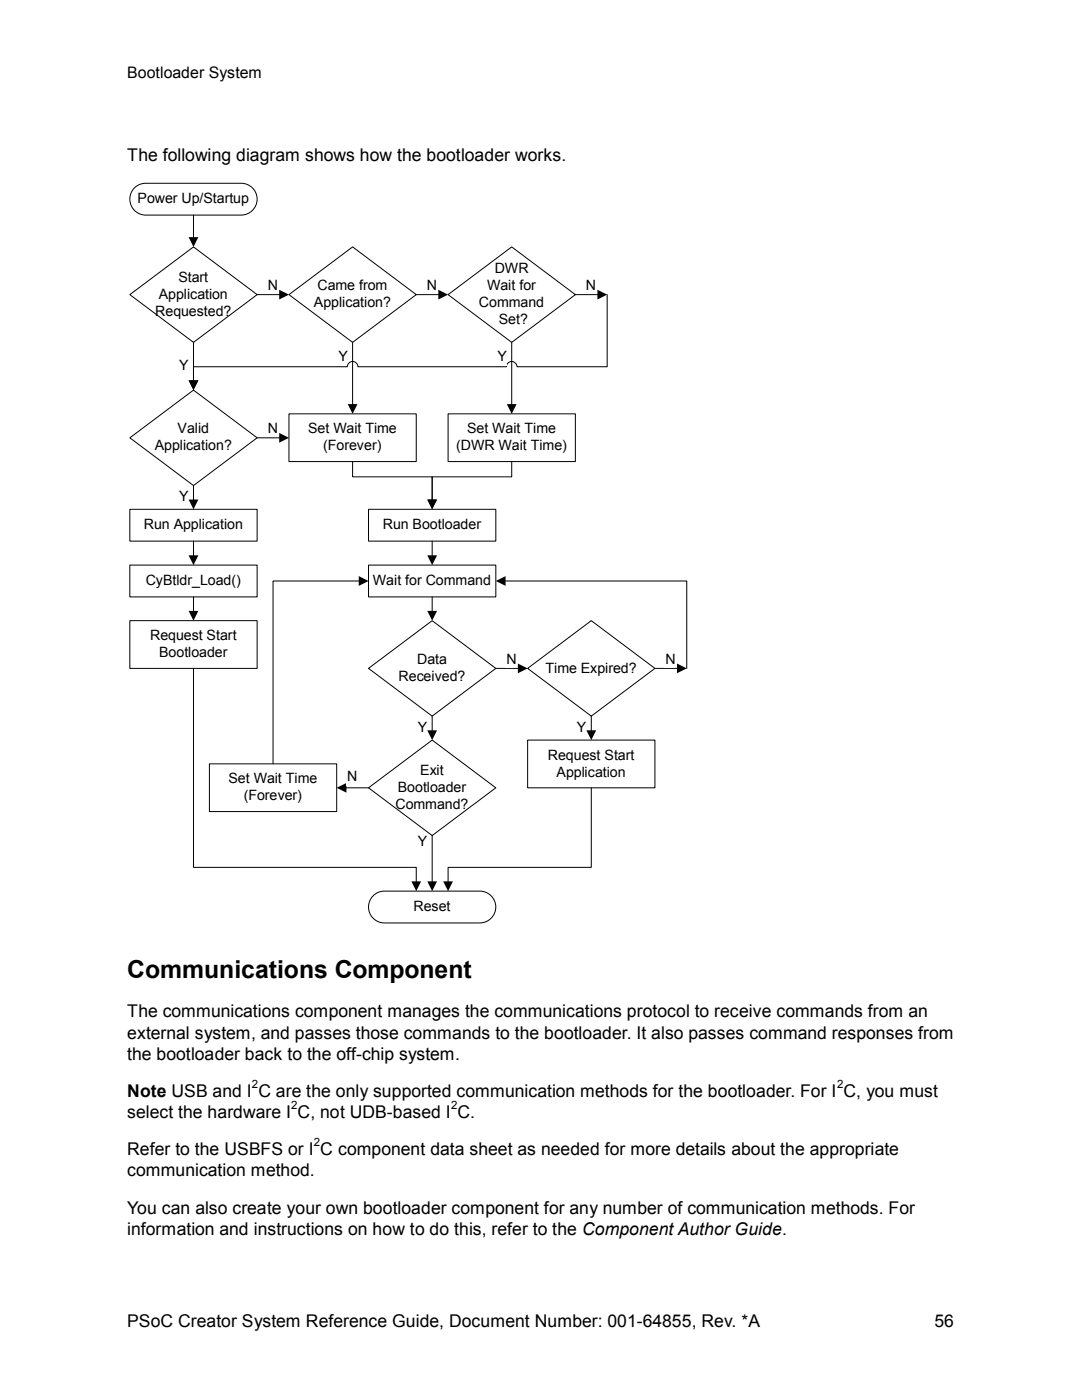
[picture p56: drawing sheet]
<svg xmlns="http://www.w3.org/2000/svg" width="216mm" height="279mm" viewBox="0 0 216 279" stroke-linecap="round" stroke-linejoin="round" font-family="sans-serif">
<defs><g id="words">
<text font-size="4.9" x="25.4" y="195.2">Communications Component</text>
<g font-size="3.5">
<text x="25.4" y="32.2">The following diagram shows how the bootloader works.</text>
<text x="25.4" y="203">The communications component manages the communications protocol to receive commands from an</text>
<text x="25.4" y="207.3">external system, and passes those commands to the bootloader. It also passes command responses from</text>
<text x="25.4" y="211.5">the bootloader back to the off-chip system.</text>
<text x="25.4" y="218.9">Note USB and I C are the only supported communication methods for the bootloader. For I C, you must</text>
<text x="25.4" y="223.1">select the hardware I C, not UDB-based I C.</text>
<text x="25.4" y="230.5">Refer to the USBFS or I C component data sheet as needed for more details about the appropriate</text>
<text x="25.4" y="234.8">communication method.</text>
<text x="25.4" y="242.2">You can also create your own bootloader component for any number of communication methods. For</text>
<text x="25.4" y="246.4">information and instructions on how to do this, refer to the Component Author Guide.</text>
<text x="25.4" y="264.8">PSoC Creator System Reference Guide, Document Number: 001-64855, Rev. *A</text>
<text x="186.5" y="264.8">56</text>
</g>
<text font-size="3.2" x="25.4" y="15.7">Bootloader System</text>
<g font-size="2.8">
<text x="27.4" y="40.6">Power Up/Startup</text>
<text x="31.7" y="59.6">Application</text>
<text x="35.6" y="56.2">Start</text>
<text x="53.4" y="57.9">N</text>
<text x="63.3" y="57.9">Came from</text>
<text x="85.2" y="57.9">N</text>
<text x="97.2" y="57.9">Wait for</text>
<text x="98.7" y="54.5">DWR</text>
<text x="116.9" y="57.9">N</text>
<text x="31" y="63">Requested?</text>
<text x="62.7" y="61.3">Application?</text>
<text x="95.5" y="61.3">Command</text>
<text x="99.6" y="64.7">Set?</text>
<text x="35.8" y="73.9">Y</text>
<text x="67.5" y="72.1">Y</text>
<text x="99.3" y="72.1">Y</text>
<text x="30.9" y="89.9">Application?</text>
<text x="35.4" y="86.5">Valid</text>
<text x="53.4" y="86.4">N</text>
<text x="61.5" y="86.5">Set Wait Time</text>
<text x="64.5" y="89.9">(Forever)</text>
<text x="91" y="89.9">(DWR Wait Time)</text>
<text x="93.2" y="86.5">Set Wait Time</text>
<text x="35.8" y="100.1">Y</text>
<text x="28.7" y="105.7">Run Application</text>
<text x="76.4" y="105.7">Run Bootloader</text>
<text x="29.1" y="116.8">CyBtldr_Load()</text>
<text x="74.4" y="116.8">Wait for Command</text>
<text x="30" y="127.8">Request Start</text>
<text x="31.7" y="131.1">Bootloader</text>
<text x="79.5" y="135.9">Received?</text>
<text x="83.2" y="132.5">Data</text>
<text x="101" y="132.5">N</text>
<text x="108.8" y="134.2">Time Expired?</text>
<text x="132.8" y="132.5">N</text>
<text x="83.4" y="146.1">Y</text>
<text x="115.1" y="146.1">Y</text>
<text x="69.3" y="155.9">N</text>
<text x="83.9" y="154.6">Exit</text>
<text x="109.3" y="151.6">Request Start</text>
<text x="111" y="155">Application</text>
<text x="45.6" y="156.3">Set Wait Time</text>
<text x="48.6" y="159.7">(Forever)</text>
<text x="78.9" y="161.4">Command?</text>
<text x="79.4" y="158">Bootloader</text>
<text x="83.4" y="168.9">Y</text>
<text x="82.5" y="181.9">Reset</text>
</g>
<g font-size="2.3">
<text x="50.2" y="217.1">2</text>
<text x="58.1" y="221.4">2</text>
<text x="90" y="221.4">2</text>
<text x="167" y="217.1">2</text>
<text x="62.6" y="228.8">2</text>
</g>
</g></defs>
<g fill="none" stroke="#000" stroke-width=".2">
<path d="M26.8 37.5a3.2 3.2 0 0 1 2.3-.9h19a3.2 3.2 0 0 1 3.2 3.2 3.2 3.2 0 0 1-3.2 3.1h-19a3.2 3.2 0 0 1-3-1.9 3.2 3.2 0 0 1 .7-3.5zM25.9 58.8l12.7-9.5 12.7 9.5-12.7 9.5zM38.6 42.9v4.7M51.3 58.8h4.7M57.7 58.8l12.7-9.5 12.7 9.5-12.7 9.5zM89.4 58.8l12.7-9.5 12.7 9.5-12.7 9.5zM121.2 58.8v14.4h-18a1.06 1.06 0 0 0-1.1-1.1 1.06 1.06 0 0 0-1.1 1.1h-29.6a1.06 1.06 0 0 0-1-1.1 1.06 1.06 0 0 0-1.1 1.1h-30.7v3M25.9 87.4l12.7-9.5 12.7 9.5-12.7 9.5zM57.7 82.6h25.4v9.5h-25.4zM89.4 82.6h25.4v9.5h-25.4zM25.9 101.6h25.4v6.4h-25.4zM25.9 112.8h25.4v6.3h-25.4z"/>
<path d="M73.5 101.6h25.4v6.4h-25.4zM73.5 112.8h25.4v6.3h-25.4zM25.9 123.9h25.4v9.5h-25.4zM73.5 133.4l12.7-9.5 12.7 9.5-12.7 9.5zM105.3 133.4l12.7-9.5 12.7 9.5-12.7 9.5zM41.8 152.4h25.4v9.6h-25.4zM73.5 157.2l12.7-9.5 12.7 9.5-12.7 9.6zM105.3 147.7h25.4v9.5h-25.4zM74.5 178.8a3.2 3.2 0 0 1 2.2-1h19.1a3.2 3.2 0 0 1 3.1 3.2 3.2 3.2 0 0 1-3.1 3.2h-19.1a3.2 3.2 0 0 1-2.9-2 3.2 3.2 0 0 1 .7-3.4z"/>
</g>
<path d="M37.6 47.3h2l-1 2zM55.7 57.8l2 1-2 1zM37.6 75.9h2l-1 2z" fill="#000"/>
<path d="M53.3 55.3h2.1v3.4h-2.1z" fill="#fff"/>
<path d="M38.6 68.3v7.9" fill="none" stroke="#000" stroke-width=".2"/>
<path d="M37.6 75.9h2l-1 2z" fill="#000"/>
<path d="M35.6 71.4h1.9v3.4h-1.9z" fill="#fff"/>
<path d="M70.4 68.3v12.6" fill="none" stroke="#000" stroke-width=".2"/>
<path d="M69.4 80.6h1.9l-.9 2z" fill="#000"/>
<path d="M67.4 69.6h1.9v3.3h-1.9z" fill="#fff"/>
<path d="M102.1 68.3v12.6" fill="none" stroke="#000" stroke-width=".2"/>
<path d="M101.1 80.6h2l-1 2z" fill="#000"/>
<path d="M99.1 69.6h1.9v3.3h-1.9z" fill="#fff"/>
<path d="M83.1 58.8h4.6" fill="none" stroke="#000" stroke-width=".2"/>
<path d="M87.5 57.8l1.9 1-1.9 1z" fill="#000"/>
<path d="M85 55.3h2.1v3.4h-2.1z" fill="#fff"/>
<path d="M114.8 58.8h4.6" fill="none" stroke="#000" stroke-width=".2"/>
<path d="M119.2 57.8l2 1-2 1z" fill="#000"/>
<path d="M116.8 55.3h2.1v3.4h-2.1z" fill="#fff"/>
<path d="M51.3 87.4h4.7" fill="none" stroke="#000" stroke-width=".2"/>
<path d="M55.7 86.4l2 1-2 .9z" fill="#000"/>
<path d="M53.3 83.9h2.1v3.4h-2.1z" fill="#fff"/>
<path d="M38.6 96.9v3M70.4 92.1v3.1h15.8v4.7v-4.7h15.9v-3.1M86.2 108v3" fill="none" stroke="#000" stroke-width=".2"/>
<path d="M37.6 99.7h2l-1 1.9zM85.3 99.7h1.9l-1 1.9zM85.3 110.8h1.9l-1 2z" fill="#000"/>
<path d="M35.6 97.6h1.9v3.4h-1.9z" fill="#fff"/>
<path d="M38.6 108v3M38.6 119.1v3.1M86.2 119.1v3.1M98.9 133.4h4.6" fill="none" stroke="#000" stroke-width=".2"/>
<path d="M37.6 110.8h2l-1 2zM37.6 121.9h2l-1 2zM85.3 121.9h1.9l-1 2zM103.3 132.4l2 1-2 1z" fill="#000"/>
<path d="M100.9 129.9h2.1v3.4h-2.1z" fill="#fff"/>
<path d="M100.6 116h36.4v17.4M130.7 133.4h4.6" fill="none" stroke="#000" stroke-width=".2"/>
<path d="M98.9 116l2-1v1.9zM135.1 132.4l1.9 1-1.9 1z" fill="#000"/>
<path d="M132.7 129.9h2v3.4h-2z" fill="#fff"/>
<path d="M86.2 142.9v3.1" fill="none" stroke="#000" stroke-width=".2"/>
<path d="M85.3 145.8h1.9l-1 1.9z" fill="#000"/>
<path d="M83.3 143.6h1.8v3.4h-1.8z" fill="#fff"/>
<path d="M68.9 157.2h4.6" fill="none" stroke="#000" stroke-width=".2"/>
<path d="M67.2 157.2l1.9-.9v1.9z" fill="#000"/>
<path d="M69.2 153.4h2v3.4h-2z" fill="#fff"/>
<path d="M71.8 116h-17.3v36.4M118 142.9v3.1" fill="none" stroke="#000" stroke-width=".2"/>
<path d="M71.6 115l1.9 1-1.9 .9zM117 145.8h2l-1 1.9z" fill="#000"/>
<path d="M115 143.6h1.9v3.4h-1.9z" fill="#fff"/>
<path d="M38.6 133.4v39.7h44.5v3M118 157.2v15.9h-28.6v3M86.2 166.8v9.3" fill="none" stroke="#000" stroke-width=".2"/>
<path d="M82.1 175.9h1.9l-.9 1.9zM85.3 175.9h1.9l-1 1.9zM88.4 175.9h2l-1 1.9z" fill="#000"/>
<path d="M83.3 166.4h1.8v3.4h-1.8z" fill="#fff"/>
<use href="#words"/>
</svg>
